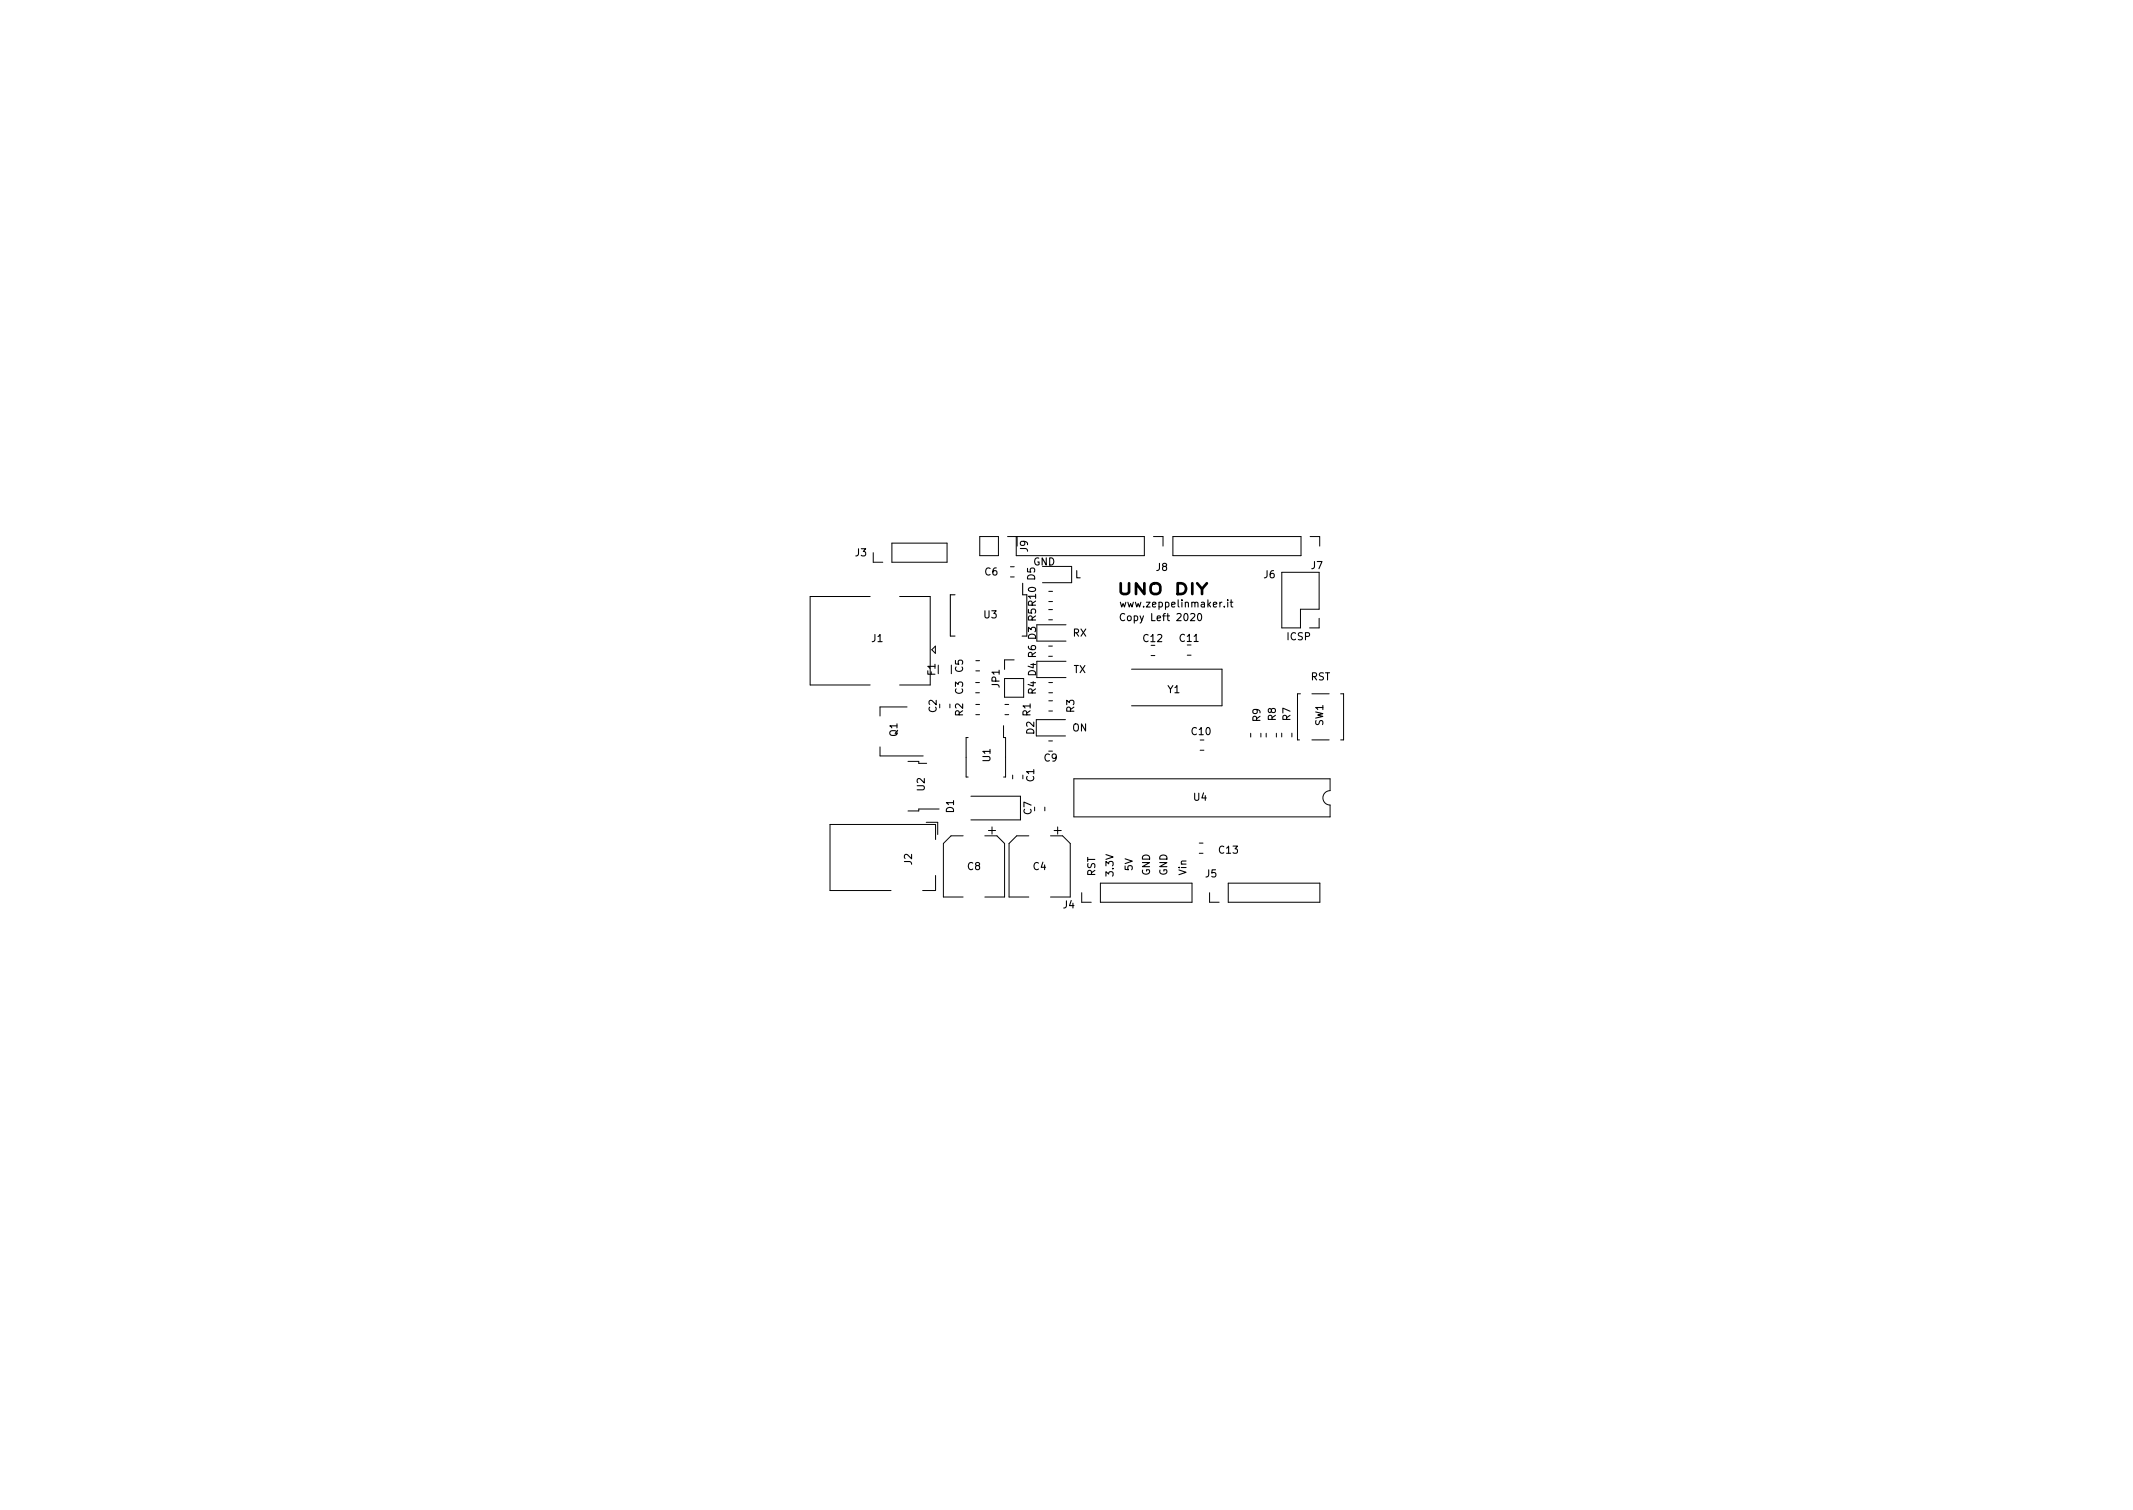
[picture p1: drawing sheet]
<svg xmlns="http://www.w3.org/2000/svg" width="297mm" height="210mm" viewBox="0 0 297 210" stroke-linecap="round" stroke-linejoin="round" font-family="sans-serif">
<defs><g id="words">
<text font-size="2.1" x="156" y="82.8">UNO DIY</text>
<g font-size="1.4">
<text x="119.1" y="77.5">J3</text>
<text x="143.1" y="76.8" transform="rotate(-90 143.1 76.8)">J9</text>
<text x="137.2" y="80.1">C6</text>
<text x="143.9" y="78.7">GND</text>
<text x="144.1" y="80.8" transform="rotate(-90 144.1 80.8)">D5</text>
<text x="149.7" y="80.5">L</text>
<text x="161" y="79.5">J8</text>
<text x="176" y="80.5">J6</text>
<text x="182.6" y="79.2">J7</text>
<text x="121.4" y="89.4">J1</text>
<text x="137" y="86.1">U3</text>
<text x="149.4" y="88.6">RX</text>
<text x="156.6" y="84.6">www.zeppelinmaker.it</text>
<text x="156.9" y="86.5">Copy Left 2020</text>
<text x="159.3" y="89.4">C12</text>
<text x="164.3" y="89.4">C11</text>
<text x="179.2" y="89.1">ICSP</text>
<text x="130.3" y="94" transform="rotate(-90 130.3 94)">F1</text>
<text x="134.1" y="93.6" transform="rotate(-90 134.1 93.6)">C5</text>
<text x="139.2" y="95.7" transform="rotate(-90 139.2 95.7)">JP1</text>
<text x="149.5" y="93.7">TX</text>
<text x="182.5" y="94.7">RST</text>
<text x="130.4" y="99.2" transform="rotate(-90 130.4 99.2)">C2</text>
<text x="134.1" y="99.7" transform="rotate(-90 134.1 99.7)">R2</text>
<text x="134.1" y="96.6" transform="rotate(-90 134.1 96.6)">C3</text>
<text x="143.5" y="99.7" transform="rotate(-90 143.5 99.7)">R1</text>
<text x="144.3" y="96.6" transform="rotate(-90 144.3 96.6)">R4 D4 R6 D3 R5 R10</text>
<text x="149.3" y="101.8">ON</text>
<text x="149.6" y="99.2" transform="rotate(-90 149.6 99.2)">R3</text>
<text x="162.6" y="96.5">Y1</text>
<text x="175.5" y="100.5" transform="rotate(-90 175.5 100.5)">R9</text>
<text x="177.7" y="100.3" transform="rotate(-90 177.7 100.3)">R8</text>
<text x="179.7" y="100.3" transform="rotate(-90 179.7 100.3)">R7</text>
<text x="184.3" y="101.1" transform="rotate(-90 184.3 101.1)">SW1</text>
<text x="125" y="102.5" transform="rotate(-90 125 102.5)">Q1</text>
<text x="137.9" y="106" transform="rotate(-90 137.9 106)">U1</text>
<text x="144" y="102.2" transform="rotate(-90 144 102.2)">D2</text>
<text x="145.4" y="106">C9</text>
<text x="166" y="102.3">C10</text>
<text x="128.8" y="110.1" transform="rotate(-90 128.8 110.1)">U2</text>
<text x="132.8" y="113.2" transform="rotate(-90 132.8 113.2)">D1</text>
<text x="143.6" y="113.4" transform="rotate(-90 143.6 113.4)">C7</text>
<text x="144" y="108.8" transform="rotate(-90 144 108.8)">C1</text>
<text x="166.2" y="111.5">U4</text>
<text x="169.8" y="118.9">C13</text>
<text x="127" y="120.4" transform="rotate(-90 127 120.4)">J2</text>
<text x="134.7" y="121.1">C8</text>
<text x="143.9" y="121.1">C4</text>
<text x="152.5" y="122" transform="rotate(-90 152.5 122)">RST</text>
<text x="155.1" y="121.9" transform="rotate(-90 155.1 121.9)">3.3V</text>
<text x="157.7" y="121.2" transform="rotate(-90 157.7 121.2)">5V</text>
<text x="160.1" y="121.9" transform="rotate(-90 160.1 121.9)">GND</text>
<text x="162.6" y="121.9" transform="rotate(-90 162.6 121.9)">GND</text>
<text x="165.2" y="121.9" transform="rotate(-90 165.2 121.9)">Vin</text>
<text x="167.9" y="122.2">J5</text>
<text x="148.1" y="126.5">J4</text>
</g>
</g></defs>
<path d="M133 82.8h-.7v5.8h.7M142.4 81.2v1.6h.6v5.8h-.7M156 83.9l.2 .6 .2-.5 .2 .5 .2-.6M156.6 85.5a.47 .47 0 0 0-.6 .4 .47 .47 0 0 0 .4 .5l.2-.1M166.9 85.5l.1-.1a.53 .53 0 0 1 .4 .5 .53 .53 0 0 1-.4 .5l-.1-.1-.1-.3zM171.3 83.9h.4M171.4 83.5v.9l.3 .1" fill="none" stroke="#000" stroke-width=".15"/>
<g fill="none" stroke="#000" stroke-width=".14">
<path d="M121.6 77v1.3h1.3M124.2 75.6h7.7v2.7h-7.7zM136.4 74.7h2.6v2.7h-2.6zM140.3 74.7h19.1v2.7h-17.9v-2.7M140.7 78.9h.5M141.6 74.7v1.3M145.2 78.9h4v2.2h-4M160.6 74.7h1.4v1.3M163.3 74.7h17.9v2.7h-17.9zM178.5 79.7h5.2v5.1h-2.6v2.6h-2.6zM182.4 74.7h1.4v1.3M121.2 83.1h-8.4v12.3h8.4"/>
<path d="M125.3 83.1h4.2v12.3h-4.2M126.3 98.4h-3.8v1.3M130.3 90v1l-.5-.5zM132.3 98v.6M132.5 92.6v1.2M135.9 95h.5M135.9 96.5h.5M135.9 92h.5M135.9 93.4h.5M135.9 98.1h.5M135.9 99.5h.5M139.9 94.5h2.7v2.6h-2.7z"/>
<path d="M139.9 98.1h.6M139.9 99.5h.6M140.7 80.3h.5M141.2 91.9h-1.3v1.3M146 91.4h.6M146 90h.6M146 84.9h.6M146 86.3h.6M146.1 95h.5M146.1 96.5h.5M146.1 97.6h.5M146.1 99h.5"/>
<path d="M146.1 82.3h.5M146.1 83.8h.5M148.4 87h-4v2.3h4M148.4 92.1h-4v2.2h4M157.6 93.2h12.6v5.1h-12.6M160.3 91.3h.5M165.3 91.2h.6M181.1 96.6h-.4v6.4h.3M182.7 96.6h2.4M183.7 86.1v1.3h-1.3M186.7 96.6h.4v6.4h-.4M122.5 104v1.3h6.1"/>
<path d="M126.4 106h1.5v.3h1.1M129 114.5h1.6v1.7M130.3 116.9v-2.1h-14.7v9.2h8.5M130.8 112.6h-2.9v.3h-1.5M134.1 116.4h-1.7l-1 1v7.5h2.7M134.8 102.7h-.3v5.5h.3M135.2 110.9h6.9v3.3h-6.9M137.1 116.4h1.7l1.1 1v7.5h-2.8M137.6 115.6h1M138.1 115.1v1M139.8 101v1.7h.2v5.5h-.2M141 107.9v.6"/>
<path d="M142.4 107.9v.6M143.3 116.4h-1.7l-1.1 1v7.5h2.8M145.5 112.4v.5M146 103.2h.6M146.3 116.4h1.7l1 1v7.5h-2.7M146.8 115.6h1M147.3 115.1v1M148.4 100.2h-4.1v2.3h4.1M149.5 108.4h35.7v1.7a1 1 0 0 0-1 1 1 1 0 0 0 1 1v1.6h-35.7zM167 117.4h.5M167 118.8h.5M167.1 104.5h.6"/>
<path d="M167.1 103h.6M174.2 102.1v.5M175.6 102.1v.5M176.3 102.1v.5M177.7 102.1v.5M178.5 102.1v.5M179.9 102.1v.5M182.7 103h2.4M130.3 121.9v2.1h-1.8M150.6 124.3v1.3h1.4M153.2 123h12.8v2.6h-12.8zM168.4 124.3v1.3h1.4"/>
<path d="M171 123h12.8v2.6h-12.8z"/>
</g>
<use href="#words"/>
</svg>
